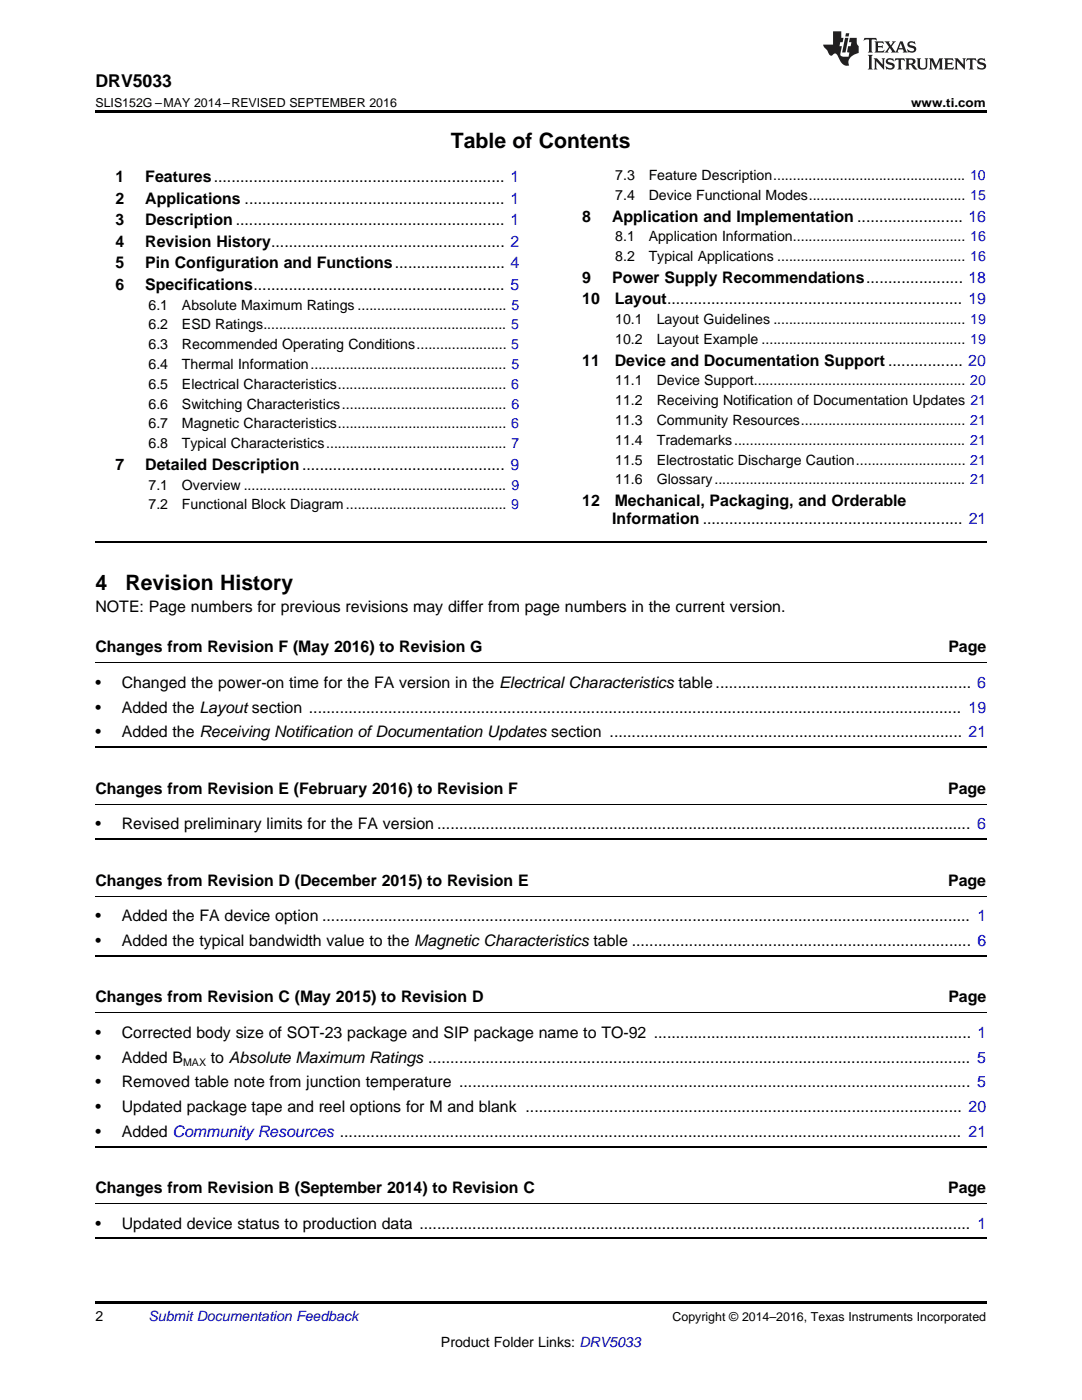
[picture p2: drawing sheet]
<svg xmlns="http://www.w3.org/2000/svg" width="216mm" height="279mm" viewBox="0 0 216 279" stroke-linecap="round" stroke-linejoin="round" font-family="sans-serif">
<defs><g id="words">
<g font-size="4.2">
<text x="90" y="29.6">Table of Contents</text>
<text x="19" y="117.8">4</text>
<text x="25" y="117.8">Revision History</text>
</g>
<text font-size="3.5" x="19" y="17.3">DRV5033</text>
<g font-size="3.2">
<text x="23" y="36.3">1</text>
<text x="23" y="40.6">2</text>
<text x="29" y="36.3">Features.................................................................. 1</text>
<text x="29" y="40.6">Applications ........................................................... 1</text>
<text x="23" y="44.9">3</text>
<text x="29" y="44.9">Description ............................................................. 1</text>
<text x="116.2" y="44.2">8</text>
<text x="122.1" y="44.2">Application and Implementation ........................ 16</text>
<text x="23" y="49.2">4</text>
<text x="23" y="53.6">5</text>
<text x="29" y="49.2">Revision History..................................................... 2</text>
<text x="29" y="53.6">Pin Configuration and Functions......................... 4</text>
<text x="23" y="57.9">6</text>
<text x="29" y="57.9">Specifications......................................................... 5</text>
<text x="116.2" y="56.4">9</text>
<text x="122.1" y="56.4">Power Supply Recommendations...................... 18</text>
<text x="116.2" y="60.7">10</text>
<text x="122.7" y="60.7">Layout................................................................... 19</text>
<text x="116.2" y="73">11</text>
<text x="122.7" y="73">Device and Documentation Support ................. 20</text>
<text x="23" y="93.8">7</text>
<text x="29" y="93.8">Detailed Description.............................................. 9</text>
<text x="116.2" y="101">12</text>
<text x="122.7" y="101">Mechanical, Packaging, and Orderable</text>
<text x="122.2" y="104.5">Information ........................................................... 21</text>
<text x="19" y="122.1">NOTE: Page numbers for previous revisions may differ from page numbers in the current version.</text>
<text x="19" y="130.2">Changes from Revision F (May 2016) to Revision G</text>
<text x="189.2" y="130.2">Page</text>
<text x="19" y="137.3">•</text>
<text x="24.3" y="137.3">Changed the power-on time for the FA version in the Electrical Characteristics table.......................................................... 6</text>
<text x="19" y="142.2">•</text>
<text x="24.3" y="142.2">Added the Layout section .................................................................................................................................................... 19</text>
<text x="19" y="147.1">•</text>
<text x="24.3" y="147.1">Added the Receiving Notification ofDocumentation Updates section ................................................................................ 21</text>
<text x="19" y="158.4">Changes from Revision E (February 2016) to Revision F</text>
<text x="189.2" y="158.4">Page</text>
<text x="19" y="165.5">•</text>
<text x="24.3" y="165.5">Revised preliminary limits for the FA version ......................................................................................................................... 6</text>
<text x="19" y="176.8">Changes from Revision D (December 2015) to Revision E</text>
<text x="189.2" y="176.8">Page</text>
<text x="19" y="183.8">•</text>
<text x="24.3" y="183.8">Added the FA device option ................................................................................................................................................... 1</text>
<text x="19" y="188.8">•</text>
<text x="24.3" y="188.8">Added the typical bandwidth value to the Magnetic Characteristics table ............................................................................. 6</text>
<text x="19" y="200.1">Changes from Revision C (May 2015) to Revision D</text>
<text x="189.2" y="200.1">Page</text>
<text x="19" y="207.1">•</text>
<text x="24.3" y="207.1">Corrected body size of SOT-23 package and SIP package name to TO-92 ........................................................................ 1</text>
<text x="19" y="212.1">•</text>
<text x="24.3" y="212.1">Added B</text>
<text x="42.1" y="212.1">to Absolute Maximum Ratings ........................................................................................................................... 5</text>
<text x="19" y="217">•</text>
<text x="19" y="221.9">•</text>
<text x="24.3" y="217">Removed table note from junction temperature .................................................................................................................... 5</text>
<text x="24.3" y="221.9">Updated package tape and reel options for M and blank ................................................................................................... 20</text>
<text x="19" y="226.9">•</text>
<text x="24.3" y="226.9">Added Community Resources ............................................................................................................................................. 21</text>
<text x="19" y="238.2">Changes from Revision B (September 2014) to Revision C</text>
<text x="189.2" y="238.2">Page</text>
<text x="19" y="245.2">•</text>
<text x="24.3" y="245.2">Updated device status to production data ............................................................................................................................. 1</text>
</g>
<g font-size="2.8">
<text x="122.8" y="36">7.3</text>
<text x="129.4" y="36">Feature Description................................................. 10</text>
<text x="122.8" y="39.9">7.4</text>
<text x="129.4" y="39.9">Device Functional Modes........................................ 15</text>
<text x="122.8" y="48.2">8.1</text>
<text x="122.8" y="52.1">8.2</text>
<text x="129.4" y="48.2">Application Information............................................ 16</text>
<text x="129.4" y="52.1">Typical Applications ................................................ 16</text>
<text x="29.6" y="61.8">6.1</text>
<text x="29.6" y="65.8">6.2</text>
<text x="36.3" y="61.8">Absolute Maximum Ratings ...................................... 5</text>
<text x="36.3" y="65.8">ESD Ratings.............................................................. 5</text>
<text x="122.8" y="64.7">10.1</text>
<text x="131" y="64.7">Layout Guidelines ................................................. 19</text>
<text x="29.6" y="69.7">6.3</text>
<text x="36.3" y="69.7">Recommended Operating Conditions....................... 5</text>
<text x="122.8" y="68.7">10.2</text>
<text x="131" y="68.7">Layout Example .................................................... 19</text>
<text x="29.6" y="73.7">6.4</text>
<text x="29.6" y="77.6">6.5</text>
<text x="36.3" y="73.7">Thermal Information.................................................. 5</text>
<text x="36.3" y="77.6">Electrical Characteristics........................................... 6</text>
<text x="122.8" y="76.9">11.1</text>
<text x="131" y="76.9">Device Support...................................................... 20</text>
<text x="29.6" y="81.6">6.6</text>
<text x="36.3" y="81.6">Switching Characteristics.......................................... 6</text>
<text x="122.8" y="80.9">11.2</text>
<text x="131" y="80.9">Receiving Notification of Documentation Updates 21</text>
<text x="29.6" y="85.5">6.7</text>
<text x="29.6" y="89.5">6.8</text>
<text x="36.3" y="85.5">Magnetic Characteristics........................................... 6</text>
<text x="36.3" y="89.5">Typical Characteristics.............................................. 7</text>
<text x="122.8" y="84.8">11.3</text>
<text x="122.8" y="88.8">11.4</text>
<text x="131" y="84.8">Community Resources.......................................... 21</text>
<text x="131" y="88.8">Trademarks........................................................... 21</text>
<text x="122.8" y="92.7">11.5</text>
<text x="131" y="92.7">Electrostatic Discharge Caution............................ 21</text>
<text x="29.6" y="97.7">7.1</text>
<text x="29.6" y="101.7">7.2</text>
<text x="36.3" y="97.7">Overview ................................................................... 9</text>
<text x="36.3" y="101.7">Functional Block Diagram......................................... 9</text>
<text x="122.8" y="96.7">11.6</text>
<text x="131" y="96.7">Glossary................................................................ 21</text>
<text x="19" y="263.6">2</text>
<text x="88" y="268.9">Product Folder Links: DRV5033</text>
</g>
<text font-size="2.8" fill="#0000c8" x="29.6" y="263.6">Submit Documentation Feedback</text>
<g font-size="2.5">
<text x="19" y="21.4">SLIS152G –MAY 2014–REVISED SEPTEMBER 2016</text>
<text x="181.8" y="21.4">www.ti.com</text>
<text x="134.2" y="263.6">Copyright © 2014–2016, Texas Instruments Incorporated</text>
</g>
<text font-size="2.1" x="36.5" y="212.7">MAX</text>
</g></defs>
<path d="M19 22h177.8v.5h-177.8zM19 259.7h177.8v.5h-177.8z" fill="#000"/>
<path d="M19 108.2h177.8M19 149.1h177.8M19 167.4h177.8M19 190.7h177.8M19 228.8h177.8M19 247.2h177.8" fill="none" stroke="#000" stroke-width=".35"/>
<path d="M19 132.3h177.8M19 178.8h177.8M19 160.5h177.8M19 202.1h177.8M19 240.2h177.8" fill="none" stroke="#000" stroke-width=".2"/>
<g fill="#231f20">
<path d="M172.5 7.6l-.1 .5 .4-.2h.6v.1v2.1l-.2 .4h.9l-.2-.4v-2.1l.1-.1h.5l.5 .2-.2-.5zM174.5 8.3l.2 .3v1.5l-.2 .4h1.8l.2-.6a1.04 1.04 0 0 1-1.3 .2v-.7h.6l.3 .2v-.6l-.3 .2h-.6v-.6l.8-.1 .4 .3-.2-.5zM176.5 8.3l.9 1.1-.9 1.1h.8l-.2-.2 .4-.7 .5 .7-.2 .2h1.5l-.2-.2 .2-.4h.9l.1 .4-.2 .2h1l-.3-.3-.7-1.9h-.5l-.9 2-.8-1 .9-1h-.8l.1 .3-.4 .5-.3-.6 .1-.2zM179.7 8.6l.4 1h-.7zM181.3 8.4a.63 .63 0 0 0-.2 .7 .63 .63 0 0 0 .6 .4l.6 .2 .1 .2a.75 .75 0 0 1-.7 .4 .75 .75 0 0 1-.6-.5l.1 .7 .1-.1a1.11 1.11 0 0 0 1.5-.6 1.13 1.13 0 0 0-1.2-.8l-.1-.4a1.04 1.04 0 0 1 1.2 .2l-.2-.5-.2 .1-.4-.2zM173.2 10.9l.2 .4v2.2l-.2 .4h1l-.3-.4v-2.2l.3-.4zM174.3 11.6l.3 .4v1.5l-.3 .4h.8l-.2-.4v-1.3l1.5 1.7v-1.9l.2-.4h-.7l.2 .4v.9l-1.1-1.3zM177 11.8a.62 .62 0 0 0-.2 .7 .62 .62 0 0 0 .6 .4l.6 .1 .1 .3a.76 .76 0 0 1-.7 .3 .76 .76 0 0 1-.7-.4l.2 .7 .1-.1a1.11 1.11 0 0 0 1.5-.6 1.13 1.13 0 0 0-1.2-.8l-.1-.4a1.04 1.04 0 0 1 1.2 .2l-.2-.6-.2 .1-.5-.1zM178.7 11.6l-.2 .6a.61 .61 0 0 1 .8-.3v1.6l-.2 .4h.9l-.2-.4v-1.6a.63 .63 0 0 1 .7 .3l-.1-.6zM180.6 11.6l.3 .4v1.5l-.3 .4h1l-.2-.2-.1-.8 .6 .2a.76 .76 0 0 0 1.2 .7l-1-1a.58 .58 0 0 0 .6-.5 .58 .58 0 0 0-.5-.6zM181.4 11.9h.1a.45 .45 0 0 1 .5 .1 .45 .45 0 0 1 .1 .5l-.8 .2zM182.9 11.6l.2 .2a2.17 2.17 0 0 0 .3 1.9 .99 .99 0 0 0 1.6-.6v-1.1l.2-.4h-.7l.2 .2a1.92 1.92 0 0 1-.2 1.8 .6 .6 0 0 1-.9-.5v-1.1l.2-.4zM185.4 11.6l.2 .4v1.5l-.2 .4h.7l-.2-.4v-1.4l.8 1.8 .8-1.8v1.4l-.2 .4h.9l-.2-.4v-1.5l.2-.4h-.8l-.6 1.5-.6-1.5zM188.4 11.6l.2 .4v1.5l-.2 .4h1.8l.1-.6a1.04 1.04 0 0 1-1.2 .1v-.6h.5l.4 .2v-.6l-.4 .2h-.5v-.7h.8l.3 .3-.1-.6zM190.5 11.6l.2 .4v1.5l-.2 .4h.7l-.2-.4v-1.3l1.5 1.7v-1.9l.2-.4h-.7l.2 .4v.9l-1.1-1.3zM192.9 11.6l-.1 .6a.61 .61 0 0 1 .7-.3l.1 1.6-.3 .4h1l-.3-.4 .1-1.6a.63 .63 0 0 1 .7 .3l-.1-.6zM195.2 11.8a.62 .62 0 0 0-.2 .7 .62 .62 0 0 0 .6 .4l.6 .1 .1 .3a.76 .76 0 0 1-.7 .3 .76 .76 0 0 1-.6-.4l.1 .7 .1-.1a1.11 1.11 0 0 0 1.6-.6 1.13 1.13 0 0 0-1.3-.8l-.1-.4a1.04 1.04 0 0 1 1.2 .2l-.1-.6-.2 .1-.5-.1z"/>
<path d="M166.2 6.3v2.6h-1.9v.4l.8 .9a.91 .91 0 0 0 1 .8 .56 .56 0 0 1 .5-.3 .56 .56 0 0 1 .5 .3l.4 .8a1.53 1.53 0 0 0 1.9 1.2 1.54 1.54 0 0 1 1-2.1l.9-.3v-1.4a1.52 1.52 0 0 1-.4-1.6h-1.3l-.2 .8h.5l-.2 .8h-.5l-.1 1v.2l.4 .1-.2 .8a1.93 1.93 0 0 1-1.6-.3l.3-1.8h-.5l.2-.8h.4l.2-.8h-.4v-1.3zM168.6 7.6l-.6 2.9h.7l.6-2.9zM168.8 6.6l-.1 .7h.6l.2-.7z"/>
</g>
<use href="#words"/>
</svg>
